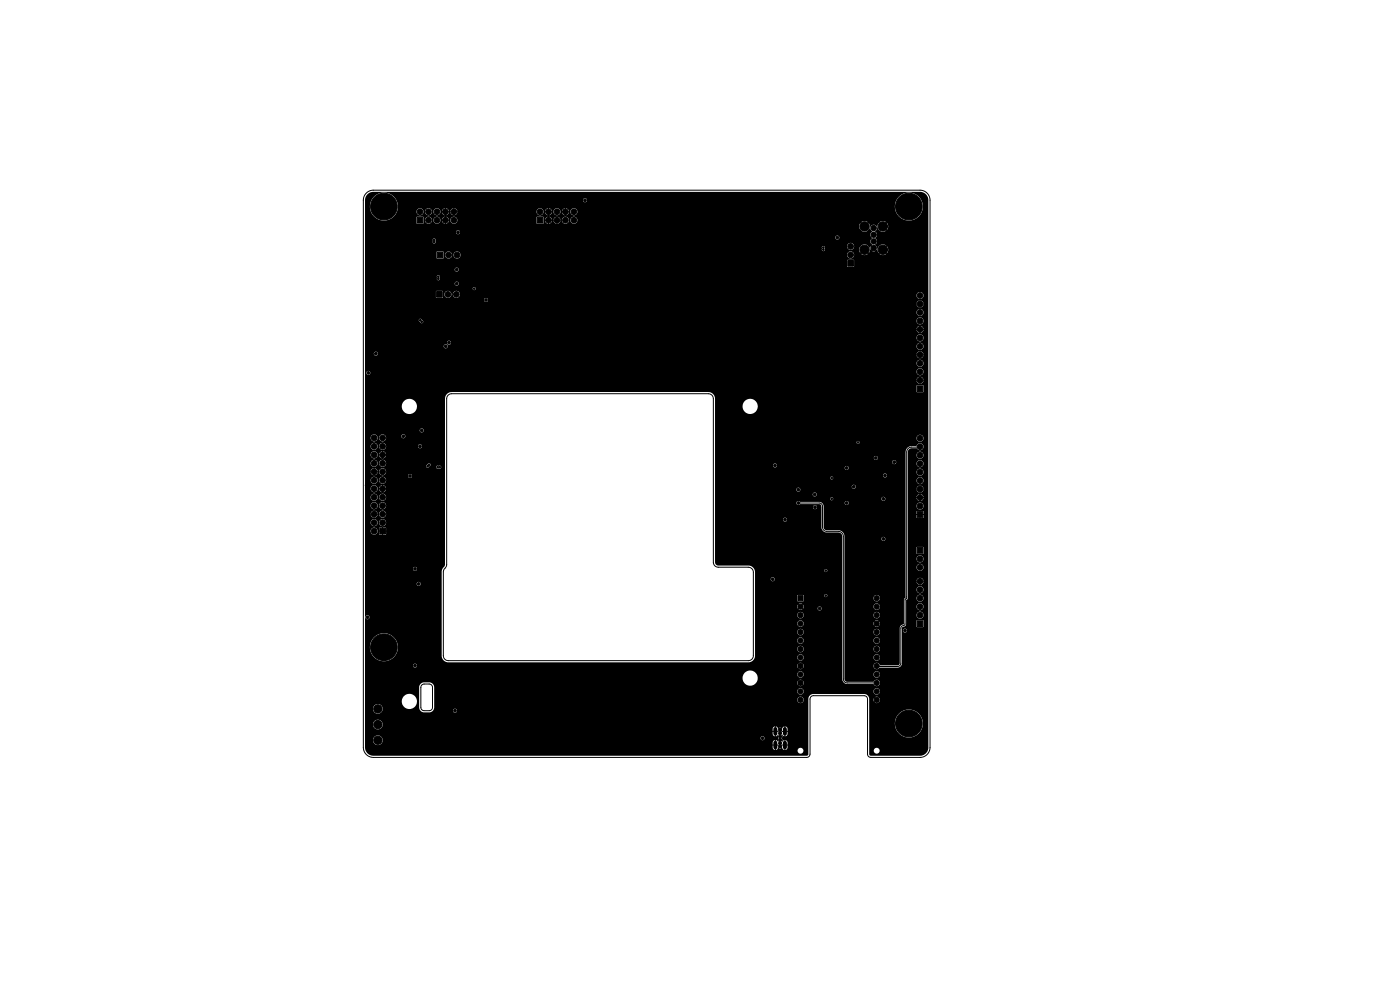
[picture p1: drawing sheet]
<svg xmlns="http://www.w3.org/2000/svg" width="420mm" height="297mm" viewBox="0 0 420 297" stroke-linecap="round" stroke-linejoin="round" font-family="sans-serif">
<g fill="#000" stroke="#000" stroke-width=".3">
<path d="M125.2 65.1h1.6v1.8h-1.6zM131.2 75.6h1.7v1.7h-1.7zM161.2 65.2h1.7v1.7h-1.7zM254.3 78.1h1.7v1.7h-1.7zM131 87.4h1.7v1.7h-1.7zM275.2 115.7h1.6v1.7h-1.6zM113.9 158.3h1.7v1.7h-1.7zM275.2 153.3h1.6v1.7h-1.6zM239.4 178.5h1.5v1.5h-1.5zM275.2 164.1h1.6v1.7h-1.6zM275.2 186h1.6v1.7h-1.6z"/>
<circle cx="113" cy="59.8" r=".45"/>
<circle cx="115.2" cy="58.9" r=".45"/>
<circle cx="117.3" cy="59.8" r=".45"/>
<circle cx="149.5" cy="59" r=".4"/>
<circle cx="252" cy="59.3" r=".4"/>
<circle cx="270.5" cy="59.8" r=".45"/>
<circle cx="272.6" cy="58.9" r=".45"/>
<circle cx="274.8" cy="59.8" r=".45"/>
<circle cx="112.2" cy="61.9" r=".45"/>
<circle cx="113" cy="64" r=".45"/>
<circle cx="113.7" cy="74" r=".4"/>
<circle cx="115.2" cy="61.9" r="4"/>
<circle cx="115.2" cy="64.9" r=".45"/>
<circle cx="117.3" cy="64" r=".45"/>
<circle cx="118.2" cy="61.9" r=".45"/>
<circle cx="124.2" cy="77.8" r=".4"/>
<circle cx="126" cy="75" r=".4"/>
<circle cx="126" cy="63.5" r=".85"/>
<circle cx="127.8" cy="77.5" r=".4"/>
<circle cx="128.5" cy="63.5" r=".85"/>
<circle cx="128.5" cy="66" r=".85"/>
<circle cx="130.2" cy="71.9" r=".25"/>
<circle cx="130.3" cy="72.5" r=".25"/>
<circle cx="130.5" cy="74.5" r=".4"/>
<circle cx="131.1" cy="66" r=".85"/>
<circle cx="131.1" cy="63.5" r=".85"/>
<circle cx="133.6" cy="66" r=".85"/>
<circle cx="133.6" cy="63.5" r=".85"/>
<circle cx="134.6" cy="76.4" r=".85"/>
<circle cx="136.2" cy="63.5" r=".85"/>
<circle cx="136.2" cy="66" r=".85"/>
<circle cx="137.1" cy="76.4" r=".85"/>
<circle cx="137.4" cy="69.6" r=".4"/>
<circle cx="138.5" cy="74" r=".4"/>
<circle cx="145.5" cy="74.8" r=".4"/>
<circle cx="148.2" cy="76.8" r=".4"/>
<circle cx="148.3" cy="72.5" r=".4"/>
<circle cx="151.2" cy="74.8" r=".4"/>
<circle cx="162" cy="63.5" r=".85"/>
<circle cx="164.5" cy="63.5" r=".85"/>
<circle cx="164.5" cy="66" r=".85"/>
<circle cx="167.1" cy="63.5" r=".85"/>
<circle cx="167.1" cy="66" r=".85"/>
<circle cx="169.6" cy="63.5" r=".85"/>
<circle cx="169.6" cy="66" r=".85"/>
<circle cx="172.2" cy="66" r=".85"/>
<circle cx="172.2" cy="63.5" r=".85"/>
<circle cx="175.5" cy="60" r=".4"/>
<circle cx="247" cy="74.2" r=".25"/>
<circle cx="247" cy="74.8" r=".25"/>
<circle cx="250" cy="62.3" r=".4"/>
<circle cx="251.2" cy="71.2" r=".4"/>
<circle cx="252" cy="65" r=".4"/>
<circle cx="252.8" cy="75.3" r=".4"/>
<circle cx="254" cy="62.3" r=".4"/>
<circle cx="255.2" cy="73.8" r=".85"/>
<circle cx="255.2" cy="76.4" r=".85"/>
<circle cx="259.3" cy="67.8" r="1.4"/>
<circle cx="259.3" cy="74.8" r="1.4"/>
<circle cx="262.1" cy="68.3" r=".8"/>
<circle cx="262.1" cy="74.3" r=".8"/>
<circle cx="262.1" cy="70.3" r=".8"/>
<circle cx="262.1" cy="72.3" r=".8"/>
<circle cx="264.8" cy="67.8" r="1.4"/>
<circle cx="264.8" cy="74.8" r="1.4"/>
<circle cx="269.6" cy="61.9" r=".45"/>
<circle cx="270.5" cy="64" r=".45"/>
<circle cx="272.6" cy="64.9" r=".45"/>
<circle cx="272.7" cy="61.9" r="4"/>
<circle cx="274.8" cy="64" r=".45"/>
<circle cx="275.6" cy="61.9" r=".45"/>
<circle cx="126" cy="80.5" r=".4"/>
<circle cx="126.1" cy="96" r=".25"/>
<circle cx="126.5" cy="96.4" r=".25"/>
<circle cx="131" cy="86" r=".4"/>
<circle cx="131.5" cy="83.6" r=".25"/>
<circle cx="131.5" cy="82.9" r=".25"/>
<circle cx="133.5" cy="90.3" r=".4"/>
<circle cx="134.4" cy="88.2" r=".85"/>
<circle cx="136.9" cy="88.2" r=".85"/>
<circle cx="137" cy="85" r=".4"/>
<circle cx="137" cy="80.8" r=".4"/>
<circle cx="139.3" cy="82.5" r=".4"/>
<circle cx="142.2" cy="86.5" r=".25"/>
<circle cx="145.8" cy="89.9" r=".4"/>
<circle cx="157.5" cy="85" r=".4"/>
<circle cx="157.5" cy="90" r=".4"/>
<circle cx="157.5" cy="98.5" r=".4"/>
<circle cx="157.5" cy="95" r=".4"/>
<circle cx="157.5" cy="87.5" r=".4"/>
<circle cx="157.5" cy="92.5" r=".4"/>
<circle cx="263.5" cy="90.8" r=".4"/>
<circle cx="263.5" cy="94.8" r=".4"/>
<circle cx="263.5" cy="86.5" r=".4"/>
<circle cx="263.5" cy="98.5" r=".4"/>
<circle cx="276" cy="98.7" r=".85"/>
<circle cx="276" cy="96.2" r=".85"/>
<circle cx="276" cy="91.1" r=".85"/>
<circle cx="276" cy="93.6" r=".85"/>
<circle cx="276" cy="88.6" r=".85"/>
<circle cx="110.5" cy="111.8" r=".4"/>
<circle cx="111.5" cy="108.2" r=".4"/>
<circle cx="112.8" cy="106" r=".4"/>
<circle cx="114.8" cy="109.2" r=".4"/>
<circle cx="115" cy="100" r=".4"/>
<circle cx="120" cy="109.5" r=".4"/>
<circle cx="126" cy="100" r=".4"/>
<circle cx="126.2" cy="109.5" r=".4"/>
<circle cx="133.7" cy="103.8" r=".4"/>
<circle cx="134.7" cy="102.7" r=".4"/>
<circle cx="157.5" cy="116.5" r=".4"/>
<circle cx="157.5" cy="106.5" r=".4"/>
<circle cx="157.5" cy="113.5" r=".4"/>
<circle cx="157.5" cy="102.5" r=".4"/>
<circle cx="157.5" cy="110" r=".4"/>
<circle cx="216" cy="115" r=".4"/>
<circle cx="219" cy="115" r=".4"/>
<circle cx="225" cy="115" r=".4"/>
<circle cx="231.8" cy="115" r=".4"/>
<circle cx="235" cy="115" r=".4"/>
<circle cx="244" cy="115" r=".4"/>
<circle cx="263.5" cy="102.5" r=".4"/>
<circle cx="263.5" cy="110.2" r=".4"/>
<circle cx="263.5" cy="115" r=".4"/>
<circle cx="263.5" cy="106.2" r=".4"/>
<circle cx="276" cy="111.4" r=".85"/>
<circle cx="276" cy="106.3" r=".85"/>
<circle cx="276" cy="103.8" r=".85"/>
<circle cx="276" cy="114" r=".85"/>
<circle cx="276" cy="108.9" r=".85"/>
<circle cx="276" cy="101.3" r=".85"/>
<circle cx="112.2" cy="131.2" r=".85"/>
<circle cx="112.2" cy="138.9" r=".85"/>
<circle cx="112.2" cy="136.3" r=".85"/>
<circle cx="112.2" cy="133.8" r=".85"/>
<circle cx="114.8" cy="131.2" r=".85"/>
<circle cx="114.8" cy="133.8" r=".85"/>
<circle cx="114.8" cy="136.3" r=".85"/>
<circle cx="114.8" cy="138.9" r=".85"/>
<circle cx="116" cy="129.5" r=".4"/>
<circle cx="117.5" cy="135.3" r=".4"/>
<circle cx="121" cy="130.8" r=".4"/>
<circle cx="122.5" cy="139.8" r=".4"/>
<circle cx="126" cy="133.8" r=".4"/>
<circle cx="126.5" cy="129" r=".4"/>
<circle cx="128.3" cy="139.7" r=".25"/>
<circle cx="128.7" cy="139.3" r=".25"/>
<circle cx="129.7" cy="138.5" r=".4"/>
<circle cx="131.3" cy="140" r=".25"/>
<circle cx="232.5" cy="139.5" r=".4"/>
<circle cx="252.8" cy="136.3" r=".4"/>
<circle cx="257.2" cy="136.3" r=".4"/>
<circle cx="257.4" cy="132.6" r=".25"/>
<circle cx="262.7" cy="137.3" r=".4"/>
<circle cx="265" cy="137" r=".4"/>
<circle cx="266" cy="140" r=".4"/>
<circle cx="268.3" cy="138.5" r=".4"/>
<circle cx="274.5" cy="135.3" r=".4"/>
<circle cx="276" cy="133.9" r=".85"/>
<circle cx="276" cy="131.3" r=".85"/>
<circle cx="276" cy="136.4" r=".85"/>
<circle cx="276" cy="139" r=".85"/>
<circle cx="110" cy="145.5" r=".4"/>
<circle cx="112.2" cy="141.4" r=".85"/>
<circle cx="112.2" cy="143.9" r=".85"/>
<circle cx="112.2" cy="154.1" r=".85"/>
<circle cx="112.2" cy="149" r=".85"/>
<circle cx="112.2" cy="156.6" r=".85"/>
<circle cx="112.2" cy="146.5" r=".85"/>
<circle cx="112.2" cy="151.6" r=".85"/>
<circle cx="112.2" cy="159.2" r=".85"/>
<circle cx="114.8" cy="151.6" r=".85"/>
<circle cx="114.8" cy="146.5" r=".85"/>
<circle cx="114.8" cy="141.4" r=".85"/>
<circle cx="114.8" cy="156.6" r=".85"/>
<circle cx="114.8" cy="143.9" r=".85"/>
<circle cx="114.8" cy="154.1" r=".85"/>
<circle cx="114.8" cy="149" r=".85"/>
<circle cx="117.2" cy="153.8" r=".4"/>
<circle cx="118.5" cy="158.5" r=".4"/>
<circle cx="123" cy="142.6" r=".4"/>
<circle cx="123.7" cy="141.5" r=".4"/>
<circle cx="125.5" cy="143.8" r=".4"/>
<circle cx="125.5" cy="147.8" r=".4"/>
<circle cx="126.5" cy="153" r=".4"/>
<circle cx="131.9" cy="140" r=".25"/>
<circle cx="235.5" cy="155.8" r=".4"/>
<circle cx="239.5" cy="146.8" r=".4"/>
<circle cx="239.5" cy="150.8" r=".4"/>
<circle cx="240" cy="153.3" r=".4"/>
<circle cx="242.8" cy="158.5" r=".4"/>
<circle cx="243.2" cy="142.8" r=".4"/>
<circle cx="244.4" cy="148.2" r=".4"/>
<circle cx="244.5" cy="152" r=".4"/>
<circle cx="249.5" cy="143.2" r=".25"/>
<circle cx="249.5" cy="149.5" r=".25"/>
<circle cx="250" cy="140.3" r=".4"/>
<circle cx="251" cy="158" r=".4"/>
<circle cx="252" cy="143.8" r=".4"/>
<circle cx="253.2" cy="158" r=".4"/>
<circle cx="254" cy="140.3" r=".4"/>
<circle cx="254" cy="150.8" r=".4"/>
<circle cx="254.8" cy="158" r=".4"/>
<circle cx="255.5" cy="140.3" r=".4"/>
<circle cx="256.1" cy="145.9" r=".4"/>
<circle cx="256.2" cy="158" r=".4"/>
<circle cx="258" cy="158" r=".4"/>
<circle cx="259" cy="140.3" r=".4"/>
<circle cx="265" cy="149.5" r=".4"/>
<circle cx="265.5" cy="142.5" r=".4"/>
<circle cx="269.7" cy="145.5" r=".4"/>
<circle cx="276" cy="149.1" r=".85"/>
<circle cx="276" cy="151.7" r=".85"/>
<circle cx="276" cy="144" r=".85"/>
<circle cx="276" cy="146.6" r=".85"/>
<circle cx="276" cy="141.5" r=".85"/>
<circle cx="113" cy="171" r=".4"/>
<circle cx="124.5" cy="170.5" r=".4"/>
<circle cx="125.6" cy="175" r=".4"/>
<circle cx="231.8" cy="173.6" r=".4"/>
<circle cx="240" cy="160.5" r=".4"/>
<circle cx="242.8" cy="162.7" r=".4"/>
<circle cx="246" cy="160.5" r=".4"/>
<circle cx="247.7" cy="178.5" r=".25"/>
<circle cx="247.7" cy="171" r=".25"/>
<circle cx="250.7" cy="178.2" r=".4"/>
<circle cx="251" cy="175.5" r=".4"/>
<circle cx="259.7" cy="176.5" r=".4"/>
<circle cx="263" cy="179.3" r=".76"/>
<circle cx="265" cy="161.5" r=".4"/>
<circle cx="269.2" cy="178" r=".4"/>
<circle cx="273.5" cy="163.5" r=".4"/>
<circle cx="276" cy="170" r=".85"/>
<circle cx="276" cy="174.2" r=".85"/>
<circle cx="276" cy="179.3" r=".85"/>
<circle cx="276" cy="176.7" r=".85"/>
<circle cx="276" cy="167.5" r=".85"/>
<circle cx="110.2" cy="185" r=".4"/>
<circle cx="112.2" cy="194" r=".45"/>
<circle cx="113" cy="196.1" r=".45"/>
<circle cx="113" cy="191.9" r=".45"/>
<circle cx="115.2" cy="194" r="4"/>
<circle cx="115.2" cy="197" r=".45"/>
<circle cx="115.2" cy="191" r=".45"/>
<circle cx="117.3" cy="196.1" r=".45"/>
<circle cx="117.3" cy="191.9" r=".45"/>
<circle cx="118.2" cy="194" r=".45"/>
<circle cx="124.5" cy="199.5" r=".4"/>
<circle cx="126.2" cy="184.7" r=".4"/>
<circle cx="131.7" cy="198.8" r=".4"/>
<circle cx="240.1" cy="194.5" r=".76"/>
<circle cx="240.1" cy="181.8" r=".76"/>
<circle cx="240.1" cy="186.9" r=".76"/>
<circle cx="240.1" cy="199.6" r=".76"/>
<circle cx="240.1" cy="197.1" r=".76"/>
<circle cx="240.1" cy="192" r=".76"/>
<circle cx="240.1" cy="189.4" r=".76"/>
<circle cx="240.1" cy="184.4" r=".76"/>
<circle cx="245.9" cy="182.4" r=".4"/>
<circle cx="250" cy="199.5" r=".4"/>
<circle cx="255.3" cy="198.3" r=".4"/>
<circle cx="255.5" cy="195.5" r=".4"/>
<circle cx="256.5" cy="190.5" r=".4"/>
<circle cx="263" cy="194.5" r=".76"/>
<circle cx="263" cy="189.4" r=".76"/>
<circle cx="263" cy="197.1" r=".76"/>
<circle cx="263" cy="181.8" r=".76"/>
<circle cx="263" cy="199.6" r=".76"/>
<circle cx="263" cy="186.9" r=".76"/>
<circle cx="263" cy="192" r=".76"/>
<circle cx="263" cy="184.4" r=".76"/>
<circle cx="267" cy="193.3" r=".4"/>
<circle cx="269.2" cy="183.2" r=".4"/>
<circle cx="271.5" cy="189" r=".4"/>
<circle cx="272.5" cy="180.5" r=".4"/>
<circle cx="273.5" cy="193" r=".4"/>
<circle cx="276" cy="184.4" r=".85"/>
<circle cx="276" cy="181.8" r=".85"/>
<circle cx="113.4" cy="212.4" r="1.25"/>
<circle cx="113.4" cy="217.1" r="1.25"/>
<circle cx="121" cy="204.5" r=".4"/>
<circle cx="136.5" cy="213" r=".4"/>
<circle cx="141.3" cy="214.7" r=".4"/>
<circle cx="141.3" cy="210.7" r=".4"/>
<circle cx="141.3" cy="208.5" r=".4"/>
<circle cx="234" cy="218.7" r=".45"/>
<circle cx="234" cy="219.7" r=".45"/>
<circle cx="236.8" cy="204.8" r=".4"/>
<circle cx="240.1" cy="207.2" r=".76"/>
<circle cx="240.1" cy="204.7" r=".76"/>
<circle cx="240.1" cy="209.8" r=".76"/>
<circle cx="240.1" cy="202.1" r=".76"/>
<circle cx="250" cy="204.8" r=".4"/>
<circle cx="263" cy="202.1" r=".76"/>
<circle cx="263" cy="207.2" r=".76"/>
<circle cx="263" cy="204.7" r=".76"/>
<circle cx="263" cy="209.8" r=".76"/>
<circle cx="269.6" cy="216.8" r=".45"/>
<circle cx="270.5" cy="219" r=".45"/>
<circle cx="270.5" cy="214.7" r=".45"/>
<circle cx="272.6" cy="213.8" r=".45"/>
<circle cx="272.6" cy="219.8" r=".45"/>
<circle cx="272.7" cy="216.8" r="4"/>
<circle cx="274.8" cy="219" r=".45"/>
<circle cx="274.8" cy="214.7" r=".45"/>
<circle cx="275.6" cy="216.8" r=".45"/>
<circle cx="113.4" cy="221.8" r="1.25"/>
<circle cx="228.8" cy="221.3" r=".4"/>
<circle cx="234" cy="220.7" r=".45"/>
<circle cx="234" cy="223.7" r=".45"/>
<circle cx="234" cy="221.7" r=".45"/>
<circle cx="234" cy="222.7" r=".45"/>
</g>
<path d="M232.6 218.5v1.4M235.5 218.5v1.4M232.6 222.6v1.4M235.5 222.6v1.4" fill="none" stroke="#000" stroke-width="1.2"/>
<path d="M109.9 57.8l.9-.6 1.2-.2h164a3 3 0 0 1 3 3v164a3 3 0 0 1-3 3h-14.8a1 1 0 0 1-.9-1v-16.5a1 1 0 0 0-1-1h-15.3a1 1 0 0 0-1 1v16.5a1 1 0 0 1-1 1h-130a3 3 0 0 1-3-3v-164l.2-1zM134.5 118.4l1-.4h77a1.5 1.5 0 0 1 1.5 1.5v49a1.5 1.5 0 0 0 1.5 1.5h9a1.5 1.5 0 0 1 1.5 1.5v25a1.5 1.5 0 0 1-1.5 1.5h-90a1.5 1.5 0 0 1-1.5-1.5v-25.1l1-2.2v-49.7zM276 133.9l-2.5 .1a1.5 1.5 0 0 0-1.5 1.5v43.8l-.5 .4v7.3l-.4 .5a.76 .76 0 0 0-.8 .8v10.4a1 1 0 0 1-1 1h-6.1l-.2-.1M239.5 150.8h6.3a1 1 0 0 1 1 1v6.2a1.25 1.25 0 0 0 1.2 1.3h3.5a1.5 1.5 0 0 1 1.5 1.4v42.8a1.17 1.17 0 0 0 1.2 1.2h8.8M126.6 205.3l.5-.3h1.7a1 1 0 0 1 1 1v6a1 1 0 0 1-1 1h-1.6a1 1 0 0 1-1-1v-6z" fill="none" stroke="#000" stroke-width=".3"/>
<path d="M110.3 58.1l.8-.4 .9-.2h164a2.5 2.5 0 0 1 2.5 2.5v164a2.5 2.5 0 0 1-2.5 2.5l-15.1-.1-.1-1.5h1.3a.88 .88 0 0 0 1.2 .9 .88 .88 0 0 0 .3-1.5 .88 .88 0 0 0-1.4 .5l-.1 .1h-1.3v-8.1h7.6a4.2 4.2 0 0 0 6.2 3.7 4.2 4.2 0 0 0 .4-7.2 4.2 4.2 0 0 0-6.5 3.1l-.1 .4h-7.6v-7h1.2l.2 .5 .4-.3 .2 .2-.3 .4h.9l.2-.1-.4-.3 .2-.2 .4 .3 .2-.5-.2-.6-.4 .4-.2-.3 .4-.3-.2-.1-.9 .1 .3 .3-.2 .3-.4-.4-.2 .6h-1.2l-.3-1.2-1.1-.6h-15.5a1.5 1.5 0 0 0-1.4 1.5v16.5l-.4 .5h-130.1l-1.4-.4-.9-1.2h129.6v.2a.88 .88 0 0 0 1.3 .6 .88 .88 0 0 0 0-1.5 .88 .88 0 0 0-1.3 .7h-129.6l-.2-.9h122.3l.2 .5 .4 .3v-.5h.4v.5l.9-.9 .2 .2-.2 .2h.7l-.2-.2 .2-.2 .7 .8 .2 .1v-.5h.3v.5l.6-.6 .1-.8h-.4v-.3h.4l-.1-.9-.6-.4v.5h-.3v-.5l-.6 .6-.2-.2 .2-.5-.2-.5 .2-.5-.1-.6 .7 .6v-.5h.3v.5l.6-.6 .1-.8h-.4v-.3h.4l-.1-.7-.6-.6v.5h-.3v-.5l-.2 .1-.7 .8-.3-.2 .3-.2h-.7l.2 .2-.2 .2-.9-.9v.5h-.4v-.5l-.5 .4-.1 .9h.4v.3h-.4l.1 .9 .5 .5v-.5h.4v.5l.7-.6-.1 .6 .2 .5-.2 .5 .2 .5-.2 .2-.6-.6v.5h-.4v-.5l-.4 .3-.2 1h.4v.3h-.4v.6h-122.3v-2.2h2.4v.3a1.45 1.45 0 0 0 1.9 1.1 1.45 1.45 0 0 0 .9-1.9h113.4l.1 .1a.61 .61 0 0 0 .9 .3 .61 .61 0 0 0-.1-1 .61 .61 0 0 0-.9 .6l-113.5-.1a1.46 1.46 0 0 0-1.6-.8 1.46 1.46 0 0 0-1.1 1.4h-2.4v-4.7h2.4v.3a1.46 1.46 0 0 0 2.3 .9 1.46 1.46 0 0 0-.2-2.4 1.46 1.46 0 0 0-2.1 1.2h-2.4v-4.7h2.4v.3a1.46 1.46 0 0 0 2.3 .9 1.46 1.46 0 0 0-.2-2.4 1.46 1.46 0 0 0-2.1 1.2h-2.4v-2.1h11l.1 .3a2.28 2.28 0 0 0 3.5 1.5h1.6l.5 1 .9 .4h2l.8-.5h6v.2a.61 .61 0 0 0 1 .3 .61 .61 0 0 0-.1-1 .61 .61 0 0 0-.9 .5h-6l.4-.9v-2.3h108.9a.97 .97 0 0 0 1.4 .8 .97 .97 0 0 0 .1-1.6 .97 .97 0 0 0-1.5 .6v.2h-108.9v-2.6h108.9a.97 .97 0 0 0 .9 1 .97 .97 0 0 0 1-1h20.9l.1 .2a.97 .97 0 0 0 1.5 .6 .97 .97 0 0 0-.2-1.6 .97 .97 0 0 0-1.4 .8h-20.9v-.2a.97 .97 0 0 0-1.1-.7 .97 .97 0 0 0-.8 .9h-108.9l-.1-1.5-.4-.8-.7-.4h-2a1.5 1.5 0 0 0-1.4 1.4v6.2h-1.6a2.28 2.28 0 0 0-.3-3.9 2.28 2.28 0 0 0-3.3 2.1h-11v-7h113.3v.3a2.28 2.28 0 0 0 1.7 1.8 2.28 2.28 0 0 0 2.3-.7h12.4l.2 .5 .3-.3 .2 .2-.3 .4 .9 .1 .2-.1-.4-.4 .3-.2 .3 .3 .2-.7-.2-.4-.3 .4-.3-.2 .4-.4-.6-.2-.5 .2 .3 .4-.2 .2-.3-.4-.2 .6h-12.4l.5-1.2-.3-1.4h12.2v.2a.97 .97 0 0 0 1.5 .6 .97 .97 0 0 0-.1-1.6 .97 .97 0 0 0-1.4 .8l-12.2-.1a2.28 2.28 0 0 0-2.6-1 2.28 2.28 0 0 0-1.6 2.3h-113.3v-3.8h14.4v.2a.6 .6 0 0 0 .6 .4 .6 .6 0 0 0 .6-.5h114.1l.2 .6 .3-.4 .2 .2-.3 .4 .5 .2 .6-.2-.4-.4 .3-.2 .3 .4 .2-.6-.2-.6-.3 .4-.3-.2 .4-.4-.6-.2-.5 .2 .3 .4-.2 .2-.3-.4-.2 .6h-114.1l-.1-.4a.61 .61 0 0 0-.7-.3 .61 .61 0 0 0-.4 .6h-14.4v-5.5h1.5v.4a4.2 4.2 0 0 0 6.5 3.1 4.2 4.2 0 0 0-.3-7.2 4.2 4.2 0 0 0-6.2 3.7h-1.5v-9a.66 .66 0 0 0 .9 .6 .66 .66 0 0 0 .3-1 .75 .75 0 0 0-1.2 .4v-10h15.5a.61 .61 0 0 0 .9 .5 .61 .61 0 0 0 .1-1 .61 .61 0 0 0-1 .3v.2h-15.5v-3.7h23v25.3l.5 1.2 1.1 .7 90.9-.1a1.98 1.98 0 0 0 1.4-1.3h12.8v.1a.97 .97 0 0 0 1.5 .6 .97 .97 0 0 0-.1-1.6 .97 .97 0 0 0-1.4 .9h-12.8l.1-2.6h12.7a.97 .97 0 0 0 1.4 .9 .97 .97 0 0 0 .1-1.7 .97 .97 0 0 0-1.5 .6v.2h-12.7v-2.5h12.7a.97 .97 0 0 0 1.4 .8 .97 .97 0 0 0 .1-1.6 .97 .97 0 0 0-1.5 .6v.2h-12.7v-2.6h12.7a.97 .97 0 0 0 1.4 .9 .97 .97 0 0 0 .1-1.6 .97 .97 0 0 0-1.5 .5v.2h-12.7v-2.5h12.7a.97 .97 0 0 0 1.4 .9 .97 .97 0 0 0 .1-1.7 .97 .97 0 0 0-1.5 .6v.2h-12.7v-2.5h12.7a.97 .97 0 0 0 1.4 .8 .97 .97 0 0 0 .1-1.6 .97 .97 0 0 0-1.5 .6v.2h-12.7v-2.6h12.7l.2 .6 .3-.4 .2 .2-.3 .4 .5 .2 .6-.2-.4-.4 .3-.2 .3 .4h4.4a.6 .6 0 0 0 .8 .5 .6 .6 0 0 0 .2-1 .6 .6 0 0 0-1 .3v.2h-4.4l.1-1-.1-.2-.3 .4-.3-.2 .4-.4-.6-.2-.5 .2 .3 .4-.2 .2-.3-.4-.2 .6h-12.7v-1.7h12.7l.2 .1h1.5l.2-.1v-1.6h6.2a.46 .46 0 0 0 .6 .4 .46 .46 0 0 0 .1-.7 .46 .46 0 0 0-.7 .2l-6.2 .1-.2-.2h-1.6l-.1 1.8h-12.7v-6.5h4.7a.61 .61 0 0 0 .9 .5 .61 .61 0 0 0 .1-1 .61 .61 0 0 0-1 .3v.2h-4.7l-.1-2.6 20.9 .1a.46 .46 0 0 0 .7 .2 .46 .46 0 0 0-.1-.7 .46 .46 0 0 0-.6 .4h-20.9l-.6-1-.9-.5h-9.4a1 1 0 0 1-1-1v-12.7h20.4a.6 .6 0 0 0 .9 .5 .6 .6 0 0 0 .1-1 .6 .6 0 0 0-1 .3v.2h-20.4v-3.8h29.4a.61 .61 0 0 0 .9 .5 .61 .61 0 0 0 .1-1 .61 .61 0 0 0-1 .3v.2h-29.4v-1.2h24.4a.62 .62 0 0 0 .4 .5 .62 .62 0 0 0 .7-.2l6.2 .1 .2 .6v6.3l.3 .8 1.2 .7h4l.7 .8 .2 43.6 .5 .7 .8 .3h8a.97 .97 0 0 0 1.5 .4 .97 .97 0 0 0 0-1.5 .97 .97 0 0 0-1.5 .4h-7.9l-.6-.2-.3-.6v-1.4h8.7l.1 .2a.97 .97 0 0 0 1.5 .6 .97 .97 0 0 0-.2-1.6 .97 .97 0 0 0-1.4 .8h-8.7v-2.5h8.7l.1 .2a.99 .99 0 0 0 .8 .7 .99 .99 0 0 0 1-.4l5.7-.1a1.33 1.33 0 0 0 1-1.3v-9.7h.3a.61 .61 0 0 0 .9 .5 .61 .61 0 0 0 .1-1 .61 .61 0 0 0-1 .3l-.3 .2v-.9l.7-.3 5.7 .1 .1-1.9-.2-.2-1.9 .1-.1 1.9h-3.6l.5-.7v-2.7h3.1l.1 .2a1.06 1.06 0 0 0 1.6 .6 1.06 1.06 0 0 0-.1-1.8 1.06 1.06 0 0 0-1.6 1h-3.1v-2.6h3.1l.1 .2a1.06 1.06 0 0 0 1.6 .7 1.06 1.06 0 0 0-.1-1.8 1.06 1.06 0 0 0-1.6 .9h-3.1v-1.9l.5-.6h2.6a1.06 1.06 0 0 0 1.6 .9 1.06 1.06 0 0 0 .1-1.8 1.06 1.06 0 0 0-1.6 .7l-.1 .2h-2.6v-2.6h2.6l.1 .2a1.06 1.06 0 0 0 1.6 .7 1.06 1.06 0 0 0-.1-1.8 1.06 1.06 0 0 0-1.6 .9h-2.6v-2.4h2.7l.3 .6 .5 .3v-.5h.3v.5l.9-.6v-.3h-.5v-.3h.5l-.1-.4-.8-.4v.5h-.3v-.5l-.8 .6v.2h.5v.3h-3.2v-4.3h2.6a1.06 1.06 0 0 0 1.6 1 1.06 1.06 0 0 0 .1-1.8 1.06 1.06 0 0 0-1.6 .6l-.1 .2h-2.6v-2.5h2.6a1.06 1.06 0 0 0 1.6 .9 1.06 1.06 0 0 0 .1-1.7 1.06 1.06 0 0 0-1.6 .6l-.1 .2h-2.6v-1.7h2.6l.2 .2h1.8l.2-.2v-1.7l-.2-.2-1.9 .1-.1 1.8h-2.6v-10.7l3.5 .1v-.5h.3v.5l1-.1v-.8h-.6v-.3h.6l-.2-.8h-.8v.5h-.3v-.5h-.8l-.1 .8h.6v.3h-.6v.8h-2.6v-3.4h2.6a1.06 1.06 0 0 0 1.6 .9 1.06 1.06 0 0 0 .1-1.8 1.06 1.06 0 0 0-1.6 .7l-.1 .2h-2.6v-2.4h2.7l.3 .6 .5 .3v-.6h.3v.6l.9-.7v-.2h-.5v-.3h.5l-.1-.5-.8-.4v.5h-.3v-.5l-.8 .6v.3h.5v.3h-3.2v-2.6h2.7l.3 .6 .5 .3v-.5h.3v.5l.9-.6v-.3h-.5v-.3h.5l-.1-.4-.8-.5v.6h-.3v-.6l-.8 .7v.2h.5v.3h-3.2v-2.7h2.6a1.06 1.06 0 0 0 1.6 1 1.06 1.06 0 0 0 .1-1.8 1.06 1.06 0 0 0-1.6 .6l-.1 .2h-2.6v-2.5h2.6a1.06 1.06 0 0 0 1.6 .9 1.06 1.06 0 0 0 .1-1.7 1.06 1.06 0 0 0-1.6 .6l-.1 .2h-2.6v-2.5h2.6a1.06 1.06 0 0 0 1.6 .9 1.06 1.06 0 0 0 .1-1.8 1.06 1.06 0 0 0-1.6 .7l-.1 .2h-2.6v-2.6h2.6a1.06 1.06 0 0 0 1.6 1 1.06 1.06 0 0 0 .1-1.8 1.06 1.06 0 0 0-1.6 .6l-.1 .2h-2.6v-.9l.2-.7 .5-.3 2-.2a1.08 1.08 0 0 0 1.7 .3 1.08 1.08 0 0 0-.2-1.7 1.08 1.08 0 0 0-1.6 .8l-2.2 .2-.7 .6-.3 .9v43.7l-.5 .6v7.3l-.3 .2a1.08 1.08 0 0 0-1 1v10.8l-.6 .4h-5.3a.97 .97 0 0 0-1.1-.8 .97 .97 0 0 0-.9 1h-8.7v-2.5h8.7l.1 .1a.97 .97 0 0 0 1.5 .6 .97 .97 0 0 0-.2-1.6 .97 .97 0 0 0-1.4 .9h-8.7v-2.6h8.7l.1 .2a.97 .97 0 0 0 1.5 .6 .97 .97 0 0 0-.2-1.6 .97 .97 0 0 0-1.4 .8h-8.7v-2.5h8.7l.1 .2a.97 .97 0 0 0 1.5 .5 .97 .97 0 0 0-.2-1.6 .97 .97 0 0 0-1.4 .9h-8.7v-2.6h8.7l.1 .2a.97 .97 0 0 0 1.5 .6 .97 .97 0 0 0-.2-1.6 .97 .97 0 0 0-1.4 .8h-8.7v-2.5h8.7l.2 .6 .4-.4 .2 .2-.4 .4 .6 .2 .6-.2-.4-.4 .2-.2 .4 .4 .2-.6-.2-.6-.4 .4-.2-.2 .4-.4-.6-.2-.6 .2 .4 .4-.2 .2-.4-.4-.2 .6h-8.7v-2.5h8.7a.97 .97 0 0 0 1.4 .8 .97 .97 0 0 0 .2-1.6 .97 .97 0 0 0-1.5 .6l-.1 .2h-8.7v-2.6h8.7a.97 .97 0 0 0 1.4 .9 .97 .97 0 0 0 .2-1.7 .97 .97 0 0 0-1.5 .6l-.1 .2h-8.7v-2.5h8.7a.97 .97 0 0 0 1.4 .8 .97 .97 0 0 0 .2-1.6 .97 .97 0 0 0-1.5 .6l-.1 .2h-8.7v-17.8h11.1a.61 .61 0 0 0 .9 .5 .61 .61 0 0 0 .1-1 .61 .61 0 0 0-1 .3v.2h-11.1l-.2-1.6-.8-.8-.7-.2h-3.6l-.6-.2-.3-.7v-6.4l-.5-.8h6.8a.6 .6 0 0 0 .9 .5 .6 .6 0 0 0 .1-1 .6 .6 0 0 0-1 .3v.2h-6.8l-.7-.4-6-.1a.61 .61 0 0 0-.6-.1 .61 .61 0 0 0-.4 .6h-24.4v-1.3h34.5l.1 .2a.46 .46 0 0 0 .5 .2 .46 .46 0 0 0 .4-.4h14.4v.2a.6 .6 0 0 0 1 .3 .6 .6 0 0 0-.1-1 .6 .6 0 0 0-.9 .5h-14.4l-.4-.5-.4 .2-.2 .3h-34.5v-1.3h29.3a.61 .61 0 0 0 .9 .5 .61 .61 0 0 0 .1-1 .61 .61 0 0 0-1 .3v.2h-29.3v-1.4h24.4a.6 .6 0 0 0 .9 .5 .6 .6 0 0 0 .1-1 .6 .6 0 0 0-1 .3v.2h-24.4v-.9h41a.6 .6 0 0 0 .9 .5 .6 .6 0 0 0 .1-1 .6 .6 0 0 0-1 .3v.2h-41v-2.7h34.5a.46 .46 0 0 0 .7 .5 .46 .46 0 0 0 .1-.8 .46 .46 0 0 0-.7 .2l-34.6 .1v-.7h50.4a.61 .61 0 0 0 .9 .5 .61 .61 0 0 0 .1-1 .61 .61 0 0 0-1 .3v.2h-50.4v-2.3h38.9a.61 .61 0 0 0 .9 .6 .61 .61 0 0 0 .1-1 .61 .61 0 0 0-1 .3v.1h-38.9v-.7h17.4a.6 .6 0 0 0 .9 .5 .6 .6 0 0 0 .1-1 .6 .6 0 0 0-1 .3v.2h-17.4v-1h53.1a.61 .61 0 0 0 .9 .5 .61 .61 0 0 0 .1-1 .61 .61 0 0 0-.9 .3l-.1 .2h-53.1v-1.3h47.6a.6 .6 0 0 0 .9 .6 .6 .6 0 0 0 .1-1 .6 .6 0 0 0-.9 .3l-.1 .1h-47.6v-4.6h42.4a.46 .46 0 0 0 .7 .4 .46 .46 0 0 0 .1-.7 .46 .46 0 0 0-.7 .2l-42.5 .1v-1.3h60.4a1.06 1.06 0 0 0 1.6 1 1.06 1.06 0 0 0 .1-1.8 1.06 1.06 0 0 0-1.6 .6l-.1 .2h-60.4v-9.4h8.3a2.28 2.28 0 0 0 3.4 1.9 2.28 2.28 0 0 0 .1-3.9 2.28 2.28 0 0 0-3.5 1.7v.3h-8.3v-2.5l-.2-.8-.7-.8-1-.3h-77.2l-.8 .2-.8 .7-.3 1-.1 50.3-.6 .7-.3 .9h-23v-.8h14.4a.6 .6 0 0 0 .9 .5 .6 .6 0 0 0 .1-1 .6 .6 0 0 0-1 .3v.2h-14.4v-11.3h1.7l.3 .7 .5 .3 1.7-.2 .9 .2v-.5h.3v.5h.7l.2-.9h-.5v-.3h.5v-.8l-.9-.1v.6h-.3v-.6h-.8l-.1 .9h.6v.3h-.6v.7h-.9l.2-.1a1.06 1.06 0 0 0-.4-1.7 1.06 1.06 0 0 0-1.4 1h-1.7v-2.6h1.7v.2a1.06 1.06 0 0 0 1.1 .9 1.06 1.06 0 0 0 1-1.1h.4v.2a1.06 1.06 0 0 0 1.7 .7 1.06 1.06 0 0 0-.2-1.8 1.06 1.06 0 0 0-1.5 .9h-.4v-.2a1.06 1.06 0 0 0-1.2-.8 1.06 1.06 0 0 0-.9 1h-1.7v-2.4h1.7l.3 .6 .5 .3 .1-.5h.3v.5l.8-.6 .1-.3h-.6v-.1h1a1.06 1.06 0 0 0 1.5 .9 1.06 1.06 0 0 0 .2-1.7 1.06 1.06 0 0 0-1.7 .6v.2h-1v-.2h.6l-.2-.4-.7-.4v.5h-.3v-.5l-.6 .2-.3 .6h.6v.3h-2.3v-2.6h1.7a1.06 1.06 0 0 0 1 1 1.06 1.06 0 0 0 1.1-1h.4v.2a1.06 1.06 0 0 0 1.7 .6 1.06 1.06 0 0 0-.2-1.8 1.06 1.06 0 0 0-1.5 1h-.4v-.3a1.06 1.06 0 0 0-1.2-.8 1.06 1.06 0 0 0-.9 1.1h-1.7v-2.6h1.7v.2a1.06 1.06 0 0 0 1.1 .9 1.06 1.06 0 0 0 1-1.1h.4v.2a1.06 1.06 0 0 0 1.7 .7 1.06 1.06 0 0 0-.2-1.8 1.06 1.06 0 0 0-1.5 .9h-.4v-.2a1.06 1.06 0 0 0-1.2-.8 1.06 1.06 0 0 0-.9 1h-1.7v-2.5h1.7v.2a1.05 1.05 0 0 0 1.1 .8 1.05 1.05 0 0 0 1-.9h.4l.3 .6 .6 .3v-.5h.3l.1 .5 .5-.3 .3-.5-.5-.1v-.3h.5l-.3-.6-.5-.3-.1 .6h-.3v-.6l-.6 .3-.3 .6h.6v.3h-1a1.05 1.05 0 0 0-1-1.2 1.05 1.05 0 0 0-1.1 1.1h-1.7v-2.6h1.7v.2a1.06 1.06 0 0 0 1.1 .9 1.06 1.06 0 0 0 1-1.1h.4v.2a1.06 1.06 0 0 0 1.7 .7 1.06 1.06 0 0 0-.2-1.8 1.06 1.06 0 0 0-1.5 .9h-.4v-.2a1.06 1.06 0 0 0-1.2-.8 1.06 1.06 0 0 0-.9 1h-1.7v-1.3h12.9v.2a.61 .61 0 0 0 1 .3 .61 .61 0 0 0-.1-1 .61 .61 0 0 0-.9 .5h-12.9v-1.1h1.7l.3 .6 .5 .3 .1-.5h.3v.5l.8-.6 .1-.3h-.6v-.1h1a1.06 1.06 0 0 0 1.5 .9 1.06 1.06 0 0 0 .2-1.7 1.06 1.06 0 0 0-1.7 .6v.2h-1v-.2h.6l-.2-.4-.7-.4v.5h-.3v-.5l-.6 .2-.3 .6h.6v.3h-2.3v-2.6h1.7a1.06 1.06 0 0 0 1 1 1.06 1.06 0 0 0 1.1-1h.4l.3 .7a1.05 1.05 0 0 0 1.4 .1l12.4 .1a.45 .45 0 0 0 .4 .4 .45 .45 0 0 0 .4-.2h2.2l.3 .4h.5a.48 .48 0 0 0 .6-.1 .48 .48 0 0 0 0-.6 .48 .48 0 0 0-.6-.1 .45 .45 0 0 0-.5 0 .45 .45 0 0 0-.3 .4h-2.1a.7 .7 0 0 0 .2-1.1h-.5l-.6 .8h-12.4l.1-.1a1.06 1.06 0 0 0-.3-1.7 1.06 1.06 0 0 0-1.5 1h-.4v-.3a1.06 1.06 0 0 0-1.2-.8 1.06 1.06 0 0 0-.9 1.1h-1.7v-2.6h1.7v.2a1.05 1.05 0 0 0 1.1 .9 1.05 1.05 0 0 0 1-.9h.4l.3 .6 .6 .2v-.5h.3l.1 .5 .5-.2 .3-.6h-.5v-.3l.5-.1-.3-.5-.5-.3-.1 .5h-.3v-.5l-.6 .3-.3 .5 .6 .1v.3h-1a1.05 1.05 0 0 0-1-1.2 1.05 1.05 0 0 0-1.1 1h-1.7v-2.5h1.7v.2a1.06 1.06 0 0 0 1.1 .8 1.06 1.06 0 0 0 1-1h.4v.2a1.05 1.05 0 0 0 1.2 .8 1.05 1.05 0 0 0 .9-1h9.6v.1a.6 .6 0 0 0 1 .3 .6 .6 0 0 0-.1-1 .6 .6 0 0 0-.9 .6l-9.6-.1a1.05 1.05 0 0 0-1.1-1 1.05 1.05 0 0 0-1 1.1h-.4a1.06 1.06 0 0 0-1.1-1.1 1.06 1.06 0 0 0-1 1.1h-1.7v-2.6h1.7v.2a1.06 1.06 0 0 0 1.1 .9 1.06 1.06 0 0 0 1-1.1h.4v.2a1.05 1.05 0 0 0 1.4 .8 1.05 1.05 0 0 0 .6-1.4h4.7v.1a.61 .61 0 0 0 1 .3 .61 .61 0 0 0-.1-1 .61 .61 0 0 0-.9 .6l-4.7-.2a1.06 1.06 0 0 0-1.2-.4 1.06 1.06 0 0 0-.8 1h-.4v-.2a1.06 1.06 0 0 0-1.2-.8 1.06 1.06 0 0 0-.9 1h-1.7v-2.2h16.4v.2a.61 .61 0 0 0 1 .3 .61 .61 0 0 0-.1-1 .61 .61 0 0 0-.9 .5h-16.4v-7.1h11l.1 .3a2.28 2.28 0 0 0 3.6 1.4 2.28 2.28 0 0 0-.4-3.9 2.28 2.28 0 0 0-3.3 2.2h-11v-4.5h165.4l.2 .2h1.8l.2-.2v-1.8l-.2-.2-1.9 .1-.1 1.9h-165.4v-3.3h165.5l.3 .6 .5 .3v-.6h.3v.6l.6-.3 .3-.5-.5-.1v-.3h.5l-.3-.6-.5-.3-.1 .6h-.3v-.6l-.5 .3-.3 .6h.5v.3h-166v-2.3l.4 .1a.6 .6 0 0 0 .8 .4 .6 .6 0 0 0 .3-.9h163.9l.1 .2a1.06 1.06 0 0 0 1.6 .7 1.06 1.06 0 0 0-.1-1.8 1.06 1.06 0 0 0-1.6 .9h-163.9a.6 .6 0 0 0-.7-.2 .6 .6 0 0 0-.4 .6h-.4v-2.9h165.4l.1 .2a1.06 1.06 0 0 0 1.6 .6 1.06 1.06 0 0 0-.1-1.8 1.06 1.06 0 0 0-1.6 1h-165.4v-2.9h2.6l.1 .2a.6 .6 0 0 0 .9 .3h161.9l.3 .6 .5 .3v-.6h.3v.6l.6-.3 .3-.6h-.5v-.3h.5l-.3-.6-.5-.3-.1 .6h-.3v-.6l-.5 .3-.3 .5 .5 .1v.3h-162.4a.6 .6 0 0 0-.1-1 .6 .6 0 0 0-.9 .5h-2.6v-2.2h23.6v.2a.61 .61 0 0 0 .7 .4 .61 .61 0 0 0 .5-.6h140.6l.1 .2a1.06 1.06 0 0 0 1.6 .6 1.06 1.06 0 0 0-.1-1.7 1.06 1.06 0 0 0-1.6 .9h-140.6v-.2a.61 .61 0 0 0-.7-.4 .61 .61 0 0 0-.5 .6h-23.6v-1.1h24.6v.2a.61 .61 0 0 0 1 .3 .61 .61 0 0 0-.1-1.1 .61 .61 0 0 0-.9 .6h-24.6v-1.4h165.4l.1 .2a1.06 1.06 0 0 0 1.6 .6 1.06 1.06 0 0 0-.1-1.8 1.06 1.06 0 0 0-1.6 1h-165.4v-2.4h165.5l.3 .6 .5 .3v-.6h.3l.1 .6 .5-.3 .3-.6h-.5v-.3l.5-.1-.3-.5-.6-.3v.5h-.3v-.5l-.8 .6v.3h.5v.3h-166v-2.9h16.1l.3 .4a.54 .54 0 0 0 .6 .4 .54 .54 0 0 0 .5-.5l147.9-.1a1.06 1.06 0 0 0 1.6 .9 1.06 1.06 0 0 0 .1-1.8 1.06 1.06 0 0 0-1.6 .7l-.1 .2h-148l-.2-.2a.57 .57 0 0 0-.5-.4 .57 .57 0 0 0-.6 .4h-16.1v-2.4h165.4l.1 .2a1.06 1.06 0 0 0 1.6 .7 1.06 1.06 0 0 0-.1-1.8 1.06 1.06 0 0 0-1.6 .9h-165.4v-2.3h165.5l.3 .5 .5 .3v-.5h.3l.1 .5 .5-.3 .3-.5h-.5v-.3l.5-.1-.3-.5-.6-.3v.5h-.3v-.5l-.8 .6v.3h.5v.3h-166v-1.4h35.7a.61 .61 0 0 0 .9 .5 .61 .61 0 0 0 .1-1 .61 .61 0 0 0-1 .3v.2h-35.7v-.8h21.3l.2 .2h1.7l.2-1.1h.4v.2a1.06 1.06 0 0 0 1.2 .9 1.06 1.06 0 0 0 .9-1.1h.4l.1 .2a1.05 1.05 0 0 0 .9 .9 1.05 1.05 0 0 0 1.1-.7h137l.1 .2a1.06 1.06 0 0 0 1.6 .6 1.06 1.06 0 0 0-.1-1.8 1.06 1.06 0 0 0-1.6 1l-137-.2a1.06 1.06 0 0 0-.9-1.2 1.06 1.06 0 0 0-1.2 1h-.4v-.2a1.06 1.06 0 0 0-1.1-.8 1.06 1.06 0 0 0-1 1h-.4l-.1-1h-1.8l-.2 .2v1.7h-21.3v-2.6l32.3 .1a.46 .46 0 0 0 .7 .2 .46 .46 0 0 0-.1-.7 .46 .46 0 0 0-.6 .4h-32.3v-1.5h26.9v.2a.61 .61 0 0 0 1 .3 .61 .61 0 0 0-.1-1 .61 .61 0 0 0-.9 .5h-26.9v-1.4l21.6 .1a.49 .49 0 0 0 .7 .2 .49 .49 0 0 0 .1-.7 .48 .48 0 0 0-.5-.7 .48 .48 0 0 0-.3 .8l-.1 .3h-21.5v-2.8h26.9v.2a.61 .61 0 0 0 1 .3 .61 .61 0 0 0-.1-1 .61 .61 0 0 0-.9 .5h-26.9v-1h144.6l.2 .2h1.7l.2-.2v-1.7l-.2-.2h-1.8l-.1 1.9h-144.6v-2.5h21.5l.2 .2h1.7l.2-1.1h.4v.2a1.06 1.06 0 0 0 1.2 .9 1.06 1.06 0 0 0 .9-1.1h.4l.1 .2a1.05 1.05 0 0 0 1.1 .9 1.05 1.05 0 0 0 1-1.1h115.9v.2a1.06 1.06 0 0 0 1.7 .6 1.06 1.06 0 0 0-.2-1.8 1.06 1.06 0 0 0-1.5 1h-115.9l-.1-.2a1.06 1.06 0 0 0-1.1-.8 1.06 1.06 0 0 0-1 1h-.4v-.2a1.06 1.06 0 0 0-1.1-.8 1.06 1.06 0 0 0-1 1h-.4l-.1-1h-1.8l-.2 .2v1.7h-21.5v-2.5h137a.48 .48 0 0 0 .7 .4 .48 .48 0 0 0 .2-.8l-.1-.6h6.8l.2 .6 .7 .5 2.7-.1 .4 1.1 .5-.5 .2 .2-.5 .5a1.58 1.58 0 0 0 2.1 0l-.5-.5 .2-.2 .5 .5a1.59 1.59 0 0 0 0-2.1l-.5 .5-.2-.2 .4-.5a1.59 1.59 0 0 0-2 0l.5 .5-.2 .2-.5-.5-.4 1h-2.2a1.05 1.05 0 0 0 .7-1.2 1.05 1.05 0 0 0-1.1-.8 1.05 1.05 0 0 0-1 1h-6.9a.64 .64 0 0 0-.6 .9l-137.1 .1v-2.3h20.3a.45 .45 0 0 0 .5 .5 .45 .45 0 0 0 .4-.6h130.4l.2 .5 .5 .4-.3 .2 .4 .4-.2 .2-.4-.3-.2 .6 .2 .5 .4-.3 .2 .2-.4 .4 .6 .2 .6-.2-.4-.4 .2-.2 .4 .3 .3-.1 .4 1.1 .5-.5 .2 .2-.4 .5a1.59 1.59 0 0 0 2 0l-.5-.5 .2-.2 .5 .5a1.58 1.58 0 0 0 0-2.1l-.5 .5-.2-.2 .4-.5a1.59 1.59 0 0 0-2 0l.5 .5-.2 .2-.5-.5-.4 1h-.2v-.8l-.1-.2-.4 .3-.2-.2 .4-.4-.3-.1a1.1 1.1 0 0 0 .7-1 1.1 1.1 0 0 0-.7-1.1 1.06 1.06 0 0 0 .7-1 1.06 1.06 0 0 0-.7-1 .99 .99 0 0 0 .6-1.4h.2l.4 1 .5-.5 .2 .2-.4 .5a1.59 1.59 0 0 0 2 0l-.5-.5 .2-.2 .5 .5a1.58 1.58 0 0 0 0-2.1l-.5 .5-.2-.2 .4-.5a1.59 1.59 0 0 0-2 0l.5 .5-.2 .2-.5-.5-.4 1.1h-.2a1.02 1.02 0 0 0-1.7-.1 1.02 1.02 0 0 0 .5 1.6 1.06 1.06 0 0 0-.7 1 1.06 1.06 0 0 0 .7 1l-.5 .4-.2 .6h-130.4a.52 .52 0 0 0 0-.8 .52 .52 0 0 0-.7 0 .52 .52 0 0 0-.1 .7l-.1 .2h-20.3v-1.3h141.1v.2a.6 .6 0 0 0 1 .3 .6 .6 0 0 0-.1-1 .6 .6 0 0 0-.9 .5h-141.1v-1.6h27.3v.2a.6 .6 0 0 0 1 .3 .6 .6 0 0 0-.1-1 .6 .6 0 0 0-.9 .5h-27.3v-1.7h148.2l.4 1 .5-.5 .2 .2-.4 .5a1.59 1.59 0 0 0 2 0l-.5-.5 .2-.2 .5 .5a1.59 1.59 0 0 0 0-2.1l-.5 .5-.2-.2 .4-.5a1.59 1.59 0 0 0-2 0l.5 .5-.2 .2-.5-.5-.4 1.1h-148.2v-1h15.4l.2 .2h1.8l.2-1.1h.4v.2a1.06 1.06 0 0 0 1.1 .8 1.06 1.06 0 0 0 1-1h.4v.2a1.05 1.05 0 0 0 1.1 .9 1.05 1.05 0 0 0 1-1h.5l.3 .6 .5 .3 .1-.5h.3v.5l.8-.6 .1-.3h-.6v-.1h1l.3 .7 .8 .4 .6-.2h24.2l.1 .2h1.8l.2-.9h.4l.3 .6 .5 .2 .1-.5h.3v.5l.6-.2 .3-.6h.4l.3 .6 .6 .2v-.5h.3v.5l.9-.6v-.2h-.5v-.2h1a1.06 1.06 0 0 0 1 1.1 1.06 1.06 0 0 0 1.1-1.1h.4v.2a1.06 1.06 0 0 0 1.7 .6 1.06 1.06 0 0 0-.2-1.7 1.06 1.06 0 0 0-1.5 .9h-.4a1.06 1.06 0 0 0-1.1-1.1 1.06 1.06 0 0 0-1 1.1h-1v-.1h.5l-.1-.5-.8-.4v.5h-.3v-.5l-.6 .3-.2 .5 .5 .1v.3h-1.6v-.3h.6l-.1-.3-.8-.6v.5h-.3v-.5l-.6 .3-.3 .5 .6 .1v.3h-1l-.2-1.2h-1.8l-.1 .1v1.8h-24.2l.1-.2a1.06 1.06 0 0 0-.3-1.7 1.06 1.06 0 0 0-1.5 1h-1v-.1h.6l-.1-.3-.8-.6v.5h-.3v-.5l-.9 .6v.3h.5v.2h-1v-.1a1.06 1.06 0 0 0-1-1.1 1.06 1.06 0 0 0-1.1 1.1h-.4v-.2a1.06 1.06 0 0 0-1.2-.9 1.06 1.06 0 0 0-.9 1.1h-.4l-.2-1-1.8-.1-.2 .2v1.8h-15.4v-5h1.5v.4a4.2 4.2 0 0 0 3.6 3.8 4.2 4.2 0 0 0 4.5-2.6h5.8l.1 .2a1.06 1.06 0 0 0 1.1 .8 1.06 1.06 0 0 0 1-1h.4v.2a1.06 1.06 0 0 0 1.1 .8 1.06 1.06 0 0 0 1-1h.4v.2a1.05 1.05 0 0 0 1.1 .8 1.05 1.05 0 0 0 1-.9h.5l.3 .6 .6 .3v-.6h.3v.6l.6-.3 .3-.6h.4l.3 .6 .6 .3v-.6h.3v.6l.8-.6 .1-.3-.5-.1h24.2a1.05 1.05 0 0 0 1 1 1.05 1.05 0 0 0 1.1-.9h.5l.3 .6 .5 .3 .1-.6h.3v.6l.8-.6 .1-.3h-.6v-.1h1a1.05 1.05 0 0 0 1 1 1.05 1.05 0 0 0 1.1-.9h.5l.3 .6 .5 .3 .1-.6h.3v.6l.8-.6 .1-.3h-.6v-.1h1a1.06 1.06 0 0 0 1.5 .9 1.06 1.06 0 0 0 .2-1.8 1.06 1.06 0 0 0-1.7 .7v.2h-1v-.2h.6l-.2-.4-.7-.5v.6h-.3l-.1-.6-.5 .3-.3 .6h.5v.3h-1a1.05 1.05 0 0 0-.9-1.2 1.05 1.05 0 0 0-1.2 1.1h-1v-.2h.6l-.2-.4-.7-.5v.6h-.3v-.6l-.6 .3-.3 .6h.6v.3h-1.1a1.05 1.05 0 0 0-.9-1.2 1.05 1.05 0 0 0-1.2 1.1h-24.2l-.1-.2h.6l-.1-.2-.8-.7v.6h-.3v-.6l-.8 .7-.1 .2h.6v.3h-1.6v-.3h.6l-.3-.6-.6-.3v.6h-.3v-.6l-.9 .7v.2h.5v.3h-1v-.1a1.06 1.06 0 0 0-1-1.1 1.06 1.06 0 0 0-1.1 1.1h-.4v-.2a1.06 1.06 0 0 0-1.2-.9 1.06 1.06 0 0 0-.9 1.1h-.4l-.1-.2a1.06 1.06 0 0 0-1.1-.9 1.06 1.06 0 0 0-1 1.1h-5.8l.3-1.6h149a4.2 4.2 0 0 0 6.2 3.7 4.2 4.2 0 0 0 .4-7.2 4.2 4.2 0 0 0-6.5 3.1l-.1 .4h-149l-.5-1.9h56a.6 .6 0 0 0 .9 .5 .6 .6 0 0 0 .1-1 .6 .6 0 0 0-1 .3v.2h-56a4.2 4.2 0 0 0-4.7-2.2 4.2 4.2 0 0 0-3.2 4.1h-1.5l.1-2.5zM233 219l.5 .1 .2-.2 .2 .2-.4 .3-.5-.1zM234.4 218.9l.2 .2 .5-.1v.3l-.5 .1-.4-.3zM233 223.1h.5l.4 .3-.2 .2-.2-.2h-.5zM234.2 223.4l.4-.3h.5v.3h-.5l-.2 .2z" fill="#000"/>
</svg>
